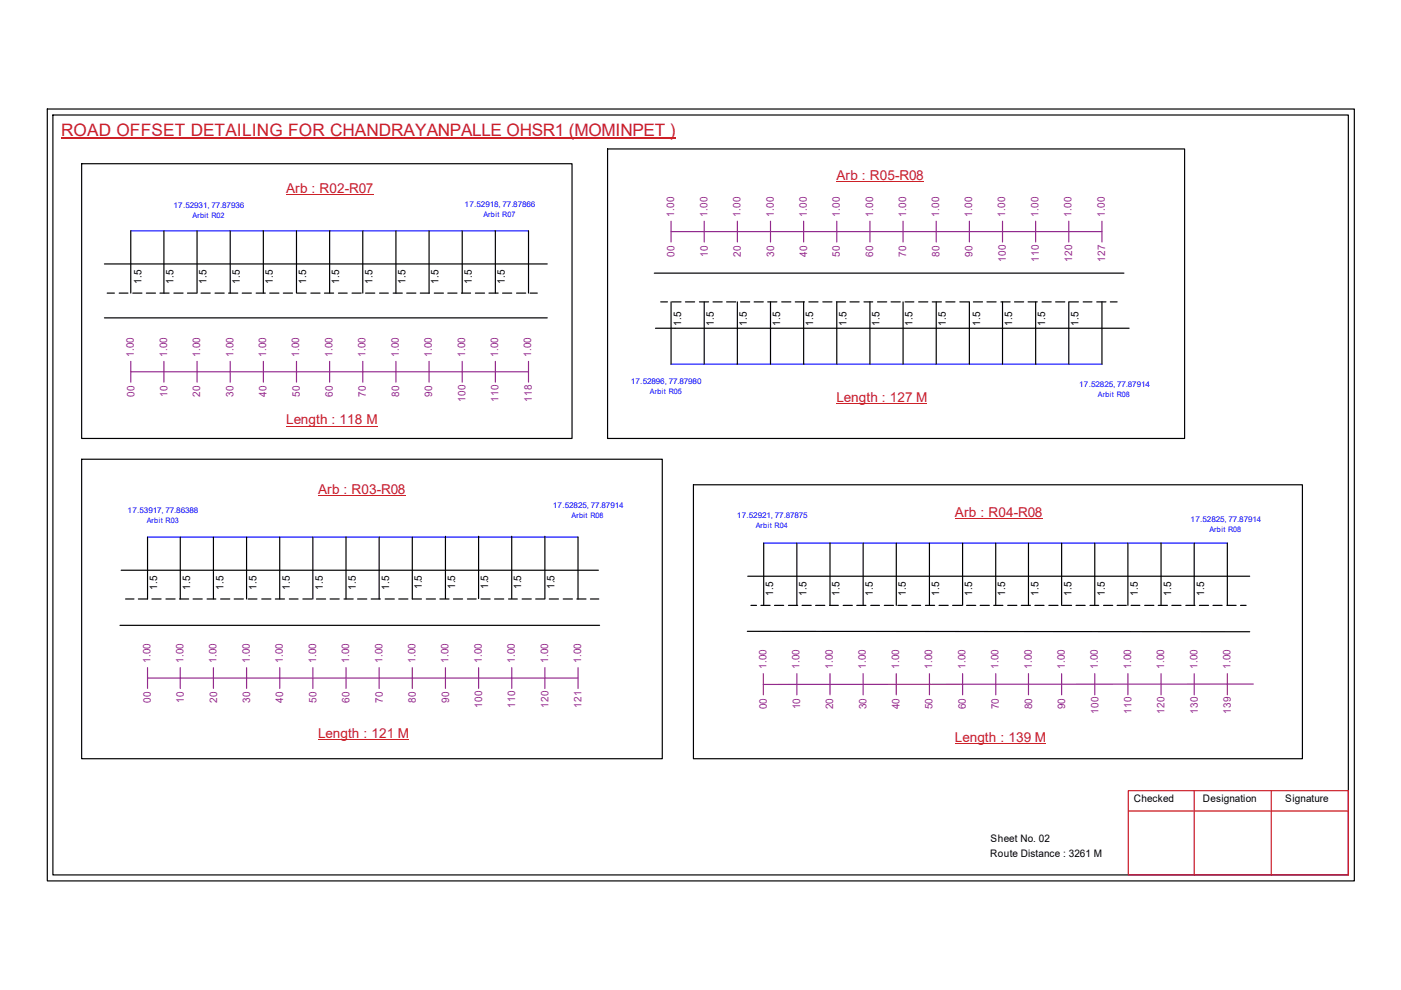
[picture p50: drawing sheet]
<svg xmlns="http://www.w3.org/2000/svg" width="297mm" height="210mm" viewBox="0 0 297 210" stroke-linecap="round" stroke-linejoin="round" font-family="sans-serif">
<defs><g id="words">
<text font-size="3.6" fill="#cd2027" x="13" y="28.9">ROAD OFFSET DETAILING FOR CHANDRAYANPALLE OHSR1 (MOMINPET )</text>
<g font-size="2.9" fill="#cd2027">
<text x="60.7" y="40.9">Arb : R02-R07</text>
<text x="177.3" y="38.2">Arb : R05-R08</text>
<text x="177.3" y="85.2">Length : 127 M</text>
<text x="60.7" y="90">Length : 118 M</text>
<text x="67.4" y="104.6">Arb : R03-R08</text>
<text x="202.5" y="109.6">Arb : R04-R08</text>
<text x="67.4" y="156.5">Length : 121 M</text>
<text x="202.5" y="157.3">Length : 139 M</text>
</g>
<g font-size="2.2" fill="#93278f">
<text x="143" y="46" transform="rotate(-90 143 46)">1.00</text>
<text x="150" y="46" transform="rotate(-90 150 46)">1.00</text>
<text x="157" y="46" transform="rotate(-90 157 46)">1.00</text>
<text x="164" y="46" transform="rotate(-90 164 46)">1.00</text>
<text x="171.1" y="46" transform="rotate(-90 171.1 46)">1.00</text>
<text x="178.1" y="46" transform="rotate(-90 178.1 46)">1.00</text>
<text x="185.1" y="46" transform="rotate(-90 185.1 46)">1.00</text>
<text x="192.1" y="46" transform="rotate(-90 192.1 46)">1.00</text>
<text x="199.1" y="46" transform="rotate(-90 199.1 46)">1.00</text>
<text x="206.1" y="46" transform="rotate(-90 206.1 46)">1.00</text>
<text x="213.1" y="46" transform="rotate(-90 213.1 46)">1.00</text>
<text x="220.2" y="46" transform="rotate(-90 220.2 46)">1.00</text>
<text x="227.2" y="46" transform="rotate(-90 227.2 46)">1.00</text>
<text x="234.2" y="46" transform="rotate(-90 234.2 46)">1.00</text>
<text x="143" y="54.4" transform="rotate(-90 143 54.4)">00</text>
<text x="150.1" y="54.4" transform="rotate(-90 150.1 54.4)">10</text>
<text x="157.1" y="54.4" transform="rotate(-90 157.1 54.4)">20</text>
<text x="164.1" y="54.4" transform="rotate(-90 164.1 54.4)">30</text>
<text x="171.2" y="54.4" transform="rotate(-90 171.2 54.4)">40</text>
<text x="178.1" y="54.4" transform="rotate(-90 178.1 54.4)">50</text>
<text x="185.1" y="54.4" transform="rotate(-90 185.1 54.4)">60</text>
<text x="192.1" y="54.4" transform="rotate(-90 192.1 54.4)">70</text>
<text x="199.2" y="54.4" transform="rotate(-90 199.2 54.4)">80</text>
<text x="206.2" y="54.4" transform="rotate(-90 206.2 54.4)">90</text>
<text x="213.2" y="55.5" transform="rotate(-90 213.2 55.5)">100</text>
<text x="220.3" y="55.5" transform="rotate(-90 220.3 55.5)">110</text>
<text x="227.3" y="55.5" transform="rotate(-90 227.3 55.5)">120</text>
<text x="234.3" y="55.5" transform="rotate(-90 234.3 55.5)">127</text>
<text x="28.4" y="75.7" transform="rotate(-90 28.4 75.7)">1.00</text>
<text x="35.4" y="75.7" transform="rotate(-90 35.4 75.7)">1.00</text>
<text x="42.5" y="75.7" transform="rotate(-90 42.5 75.7)">1.00</text>
<text x="49.5" y="75.7" transform="rotate(-90 49.5 75.7)">1.00</text>
<text x="56.4" y="75.7" transform="rotate(-90 56.4 75.7)">1.00</text>
<text x="63.5" y="75.7" transform="rotate(-90 63.5 75.7)">1.00</text>
<text x="70.5" y="75.7" transform="rotate(-90 70.5 75.7)">1.00</text>
<text x="77.5" y="75.7" transform="rotate(-90 77.5 75.7)">1.00</text>
<text x="84.5" y="75.7" transform="rotate(-90 84.5 75.7)">1.00</text>
<text x="91.6" y="75.7" transform="rotate(-90 91.6 75.7)">1.00</text>
<text x="98.6" y="75.7" transform="rotate(-90 98.6 75.7)">1.00</text>
<text x="105.6" y="75.7" transform="rotate(-90 105.6 75.7)">1.00</text>
<text x="112.6" y="75.7" transform="rotate(-90 112.6 75.7)">1.00</text>
<text x="28.5" y="84.2" transform="rotate(-90 28.5 84.2)">00</text>
<text x="35.5" y="84.2" transform="rotate(-90 35.5 84.2)">10</text>
<text x="42.5" y="84.2" transform="rotate(-90 42.5 84.2)">20</text>
<text x="49.5" y="84.2" transform="rotate(-90 49.5 84.2)">30</text>
<text x="56.5" y="84.2" transform="rotate(-90 56.5 84.2)">40</text>
<text x="63.5" y="84.2" transform="rotate(-90 63.5 84.2)">50</text>
<text x="70.6" y="84.2" transform="rotate(-90 70.6 84.2)">60</text>
<text x="77.6" y="84.2" transform="rotate(-90 77.6 84.2)">70</text>
<text x="84.6" y="84.2" transform="rotate(-90 84.6 84.2)">80</text>
<text x="91.6" y="84.2" transform="rotate(-90 91.6 84.2)">90</text>
<text x="98.7" y="85.2" transform="rotate(-90 98.7 85.2)">100</text>
<text x="105.7" y="85.2" transform="rotate(-90 105.7 85.2)">110</text>
<text x="112.7" y="85.2" transform="rotate(-90 112.7 85.2)">118</text>
<text x="31.9" y="140.6" transform="rotate(-90 31.9 140.6)">1.00</text>
<text x="38.9" y="140.6" transform="rotate(-90 38.9 140.6)">1.00</text>
<text x="45.9" y="140.6" transform="rotate(-90 45.9 140.6)">1.00</text>
<text x="53" y="140.6" transform="rotate(-90 53 140.6)">1.00</text>
<text x="60" y="140.6" transform="rotate(-90 60 140.6)">1.00</text>
<text x="67" y="140.6" transform="rotate(-90 67 140.6)">1.00</text>
<text x="74" y="140.6" transform="rotate(-90 74 140.6)">1.00</text>
<text x="81.1" y="140.6" transform="rotate(-90 81.1 140.6)">1.00</text>
<text x="88.1" y="140.6" transform="rotate(-90 88.1 140.6)">1.00</text>
<text x="95.1" y="140.6" transform="rotate(-90 95.1 140.6)">1.00</text>
<text x="102.1" y="140.6" transform="rotate(-90 102.1 140.6)">1.00</text>
<text x="109.2" y="140.6" transform="rotate(-90 109.2 140.6)">1.00</text>
<text x="116.2" y="140.6" transform="rotate(-90 116.2 140.6)">1.00</text>
<text x="123.2" y="140.6" transform="rotate(-90 123.2 140.6)">1.00</text>
<text x="162.5" y="141.9" transform="rotate(-90 162.5 141.9)">1.00</text>
<text x="169.5" y="141.9" transform="rotate(-90 169.5 141.9)">1.00</text>
<text x="176.6" y="141.9" transform="rotate(-90 176.6 141.9)">1.00</text>
<text x="183.6" y="141.9" transform="rotate(-90 183.6 141.9)">1.00</text>
<text x="190.6" y="141.9" transform="rotate(-90 190.6 141.9)">1.00</text>
<text x="197.7" y="141.9" transform="rotate(-90 197.7 141.9)">1.00</text>
<text x="204.7" y="141.9" transform="rotate(-90 204.7 141.9)">1.00</text>
<text x="211.7" y="141.9" transform="rotate(-90 211.7 141.9)">1.00</text>
<text x="218.7" y="141.9" transform="rotate(-90 218.7 141.9)">1.00</text>
<text x="225.8" y="141.9" transform="rotate(-90 225.8 141.9)">1.00</text>
<text x="232.8" y="141.9" transform="rotate(-90 232.8 141.9)">1.00</text>
<text x="239.8" y="141.9" transform="rotate(-90 239.8 141.9)">1.00</text>
<text x="246.8" y="141.9" transform="rotate(-90 246.8 141.9)">1.00</text>
<text x="253.9" y="141.9" transform="rotate(-90 253.9 141.9)">1.00</text>
<text x="260.9" y="141.9" transform="rotate(-90 260.9 141.9)">1.00</text>
<text x="32" y="149" transform="rotate(-90 32 149)">00</text>
<text x="39" y="149" transform="rotate(-90 39 149)">10</text>
<text x="46" y="149" transform="rotate(-90 46 149)">20</text>
<text x="53" y="149" transform="rotate(-90 53 149)">30</text>
<text x="60.1" y="149" transform="rotate(-90 60.1 149)">40</text>
<text x="67.1" y="149" transform="rotate(-90 67.1 149)">50</text>
<text x="74.1" y="149" transform="rotate(-90 74.1 149)">60</text>
<text x="81.1" y="149" transform="rotate(-90 81.1 149)">70</text>
<text x="88.2" y="149" transform="rotate(-90 88.2 149)">80</text>
<text x="95.2" y="149" transform="rotate(-90 95.2 149)">90</text>
<text x="102.2" y="150" transform="rotate(-90 102.2 150)">100</text>
<text x="109.3" y="150" transform="rotate(-90 109.3 150)">110</text>
<text x="116.3" y="150" transform="rotate(-90 116.3 150)">120</text>
<text x="123.3" y="150" transform="rotate(-90 123.3 150)">121</text>
<text x="162.6" y="150.4" transform="rotate(-90 162.6 150.4)">00</text>
<text x="169.6" y="150.4" transform="rotate(-90 169.6 150.4)">10</text>
<text x="176.7" y="150.4" transform="rotate(-90 176.7 150.4)">20</text>
<text x="183.7" y="150.4" transform="rotate(-90 183.7 150.4)">30</text>
<text x="190.7" y="150.4" transform="rotate(-90 190.7 150.4)">40</text>
<text x="197.7" y="150.4" transform="rotate(-90 197.7 150.4)">50</text>
<text x="204.8" y="150.4" transform="rotate(-90 204.8 150.4)">60</text>
<text x="211.8" y="150.4" transform="rotate(-90 211.8 150.4)">70</text>
<text x="218.8" y="150.4" transform="rotate(-90 218.8 150.4)">80</text>
<text x="225.8" y="150.4" transform="rotate(-90 225.8 150.4)">90</text>
<text x="232.9" y="151.4" transform="rotate(-90 232.9 151.4)">100</text>
<text x="239.9" y="151.4" transform="rotate(-90 239.9 151.4)">110</text>
<text x="246.9" y="151.4" transform="rotate(-90 246.9 151.4)">120</text>
<text x="254" y="151.4" transform="rotate(-90 254 151.4)">130</text>
<text x="261" y="151.4" transform="rotate(-90 261 151.4)">139</text>
</g>
<g font-size="2.2">
<text x="30" y="60.2" transform="rotate(-90 30 60.2)">1.5</text>
<text x="36.8" y="60.2" transform="rotate(-90 36.8 60.2)">1.5</text>
<text x="43.8" y="60.2" transform="rotate(-90 43.8 60.2)">1.5</text>
<text x="50.8" y="60.2" transform="rotate(-90 50.8 60.2)">1.5</text>
<text x="57.9" y="60.2" transform="rotate(-90 57.9 60.2)">1.5</text>
<text x="64.9" y="60.2" transform="rotate(-90 64.9 60.2)">1.5</text>
<text x="71.9" y="60.2" transform="rotate(-90 71.9 60.2)">1.5</text>
<text x="78.9" y="60.2" transform="rotate(-90 78.9 60.2)">1.5</text>
<text x="86" y="60.2" transform="rotate(-90 86 60.2)">1.5</text>
<text x="93" y="60.2" transform="rotate(-90 93 60.2)">1.5</text>
<text x="100" y="60.2" transform="rotate(-90 100 60.2)">1.5</text>
<text x="107.1" y="60.2" transform="rotate(-90 107.1 60.2)">1.5</text>
<text x="144.4" y="69.1" transform="rotate(-90 144.4 69.1)">1.5</text>
<text x="151.3" y="69.1" transform="rotate(-90 151.3 69.1)">1.5</text>
<text x="158.4" y="69.1" transform="rotate(-90 158.4 69.1)">1.5</text>
<text x="165.4" y="69.1" transform="rotate(-90 165.4 69.1)">1.5</text>
<text x="172.4" y="69.1" transform="rotate(-90 172.4 69.1)">1.5</text>
<text x="179.4" y="69.1" transform="rotate(-90 179.4 69.1)">1.5</text>
<text x="186.5" y="69.1" transform="rotate(-90 186.5 69.1)">1.5</text>
<text x="193.5" y="69.1" transform="rotate(-90 193.5 69.1)">1.5</text>
<text x="200.5" y="69.1" transform="rotate(-90 200.5 69.1)">1.5</text>
<text x="207.8" y="69.1" transform="rotate(-90 207.8 69.1)">1.5</text>
<text x="214.6" y="69.1" transform="rotate(-90 214.6 69.1)">1.5</text>
<text x="221.6" y="69.1" transform="rotate(-90 221.6 69.1)">1.5</text>
<text x="228.6" y="69.1" transform="rotate(-90 228.6 69.1)">1.5</text>
<text x="33.3" y="125.1" transform="rotate(-90 33.3 125.1)">1.5</text>
<text x="40.3" y="125.1" transform="rotate(-90 40.3 125.1)">1.5</text>
<text x="47.4" y="125.1" transform="rotate(-90 47.4 125.1)">1.5</text>
<text x="54.4" y="125.1" transform="rotate(-90 54.4 125.1)">1.5</text>
<text x="61.4" y="125.1" transform="rotate(-90 61.4 125.1)">1.5</text>
<text x="68.4" y="125.1" transform="rotate(-90 68.4 125.1)">1.5</text>
<text x="75.5" y="125.1" transform="rotate(-90 75.5 125.1)">1.5</text>
<text x="82.5" y="125.1" transform="rotate(-90 82.5 125.1)">1.5</text>
<text x="89.4" y="125" transform="rotate(-90 89.4 125)">1.5</text>
<text x="96.5" y="125" transform="rotate(-90 96.5 125)">1.5</text>
<text x="103.5" y="125" transform="rotate(-90 103.5 125)">1.5</text>
<text x="110.5" y="125" transform="rotate(-90 110.5 125)">1.5</text>
<text x="117.6" y="125" transform="rotate(-90 117.6 125)">1.5</text>
<text x="164" y="126.4" transform="rotate(-90 164 126.4)">1.5</text>
<text x="171" y="126.4" transform="rotate(-90 171 126.4)">1.5</text>
<text x="178" y="126.4" transform="rotate(-90 178 126.4)">1.5</text>
<text x="185" y="126.4" transform="rotate(-90 185 126.4)">1.5</text>
<text x="192.1" y="126.4" transform="rotate(-90 192.1 126.4)">1.5</text>
<text x="199.1" y="126.4" transform="rotate(-90 199.1 126.4)">1.5</text>
<text x="206.1" y="126.4" transform="rotate(-90 206.1 126.4)">1.5</text>
<text x="213.1" y="126.4" transform="rotate(-90 213.1 126.4)">1.5</text>
<text x="220.2" y="126.4" transform="rotate(-90 220.2 126.4)">1.5</text>
<text x="227.2" y="126.4" transform="rotate(-90 227.2 126.4)">1.5</text>
<text x="234.2" y="126.4" transform="rotate(-90 234.2 126.4)">1.5</text>
<text x="241.3" y="126.4" transform="rotate(-90 241.3 126.4)">1.5</text>
<text x="248.3" y="126.4" transform="rotate(-90 248.3 126.4)">1.5</text>
<text x="255.3" y="126.4" transform="rotate(-90 255.3 126.4)">1.5</text>
<text x="240.4" y="170.1">Checked</text>
<text x="255.1" y="170.1">Designation</text>
<text x="272.5" y="170.1">Signature</text>
<text x="210" y="178.6">Sheet No. 02</text>
<text x="209.9" y="181.7">Route Distance : 3261 M</text>
</g>
<g font-size="1.7" fill="#00f">
<text x="36.8" y="44.2">17.52931, 77.87936</text>
<text x="98.5" y="43.9">17.52918, 77.87866</text>
<text x="133.7" y="81.4">17.52896, 77.87980</text>
<text x="228.8" y="82">17.52825, 77.87914</text>
<text x="117.2" y="107.8">17.52825, 77.87914</text>
<text x="27" y="108.7">17.53917, 77.86388</text>
<text x="156.2" y="109.8">17.52921, 77.87875</text>
<text x="252.4" y="110.7">17.52825, 77.87914</text>
</g>
<g font-size="1.6" fill="#00f">
<text x="40.8" y="46.3">Arbit R02</text>
<text x="102.5" y="46.1">Arbit R07</text>
<text x="137.8" y="83.6">Arbit R05</text>
<text x="232.8" y="84.1">Arbit R08</text>
<text x="31.1" y="110.8">Arbit R03</text>
<text x="121.2" y="109.9">Arbit R08</text>
<text x="160.2" y="111.9">Arbit R04</text>
<text x="256.4" y="112.8">Arbit R08</text>
</g>
</g></defs>
<g fill="none" stroke="#000" stroke-width=".25">
<path d="M10 23.1h277.1v163.7h-277.1zM11.2 24.4h274.7v161.1h-274.7zM17.3 34.7h104v58.3h-104zM128.8 31.6h122.4v61.4h-122.4zM22.1 56h93.9M27.7 48.9v13.2M34.8 48.9v13.2M41.8 48.9v13.2M48.8 48.9v13.2M55.8 48.9v13.2M62.9 48.9v13.2M69.9 48.9v13.2"/>
<path d="M76.9 48.9v13.2M83.9 48.9v13.2M91 48.9v13.2M98 48.9v13.2M105 48.9v13.2M112.1 48.9v13.2M138.7 57.9h99.6M22.1 67.4h93.9M22.7 62.1h1.6M25.3 62.1h1.8M28.1 62.1h2M31 62.1h2"/>
<path d="M33.9 62.1h2M36.9 62.1h1.9M39.7 62.1h2M42.6 62.1h2M45.6 62.1h1.9M48.5 62.1h1.9M51.3 62.1h2M54.3 62.1h2M57.2 62.1h1.9M60.1 62.1h1.9M63 62.1h1.9M65.9 62.1h2"/>
<path d="M68.8 62.1h1.9M71.8 62.1h1.8M74.6 62.1h2M77.5 62.1h2M80.5 62.1h1.8M83.4 62.1h1.9M86.2 62.1h2M89.1 62.1h2M92.1 62.1h1.9M95 62.1h1.9M97.8 62.1h2M100.8 62.1h1.9"/>
<path d="M103.7 62.1h1.9M106.5 62.1h2M109.5 62.1h2M112.4 62.1h1.5M139 69.6h100.4M140.1 64h1.4M142.3 64v13.2M142.4 64h2M145.3 64h2M148.3 64h1.9M149.3 64v13.2M151.2 64h1.9"/>
<path d="M154 64h2M156.3 64v13.2M157 64h2M159.9 64h1.9M162.8 64h1.9M163.4 64v13.2M165.7 64h2M168.6 64h2M170.4 64v13.2M171.5 64h1.9M174.5 64h1.9M177.3 64h2"/>
<path d="M177.4 64v13.2M180.2 64h2M183.2 64h1.8M184.4 64v13.2M186.1 64h1.9M188.9 64h2M191.5 64v13.2M191.9 64h1.9M194.8 64h1.9M197.7 64h1.9M198.5 64v13.2M200.5 64h2"/>
<path d="M203.5 64h1.9M205.5 64v13.2M206.4 64h1.9M209.3 64h1.9M212.2 64h2M212.6 64v13.2M215.1 64h1.9M218 64h1.9M219.6 64v13.2M220.9 64h2M223.8 64h2M226.6 64v13.2"/>
<path d="M226.7 64h1.9M229.7 64h1.8M232.5 64h2M233.6 64v13.2M235.4 64h1.5M17.3 97.4h123.1v63.5h-123.1zM31.3 113.9v13.1h-2M38.2 113.9v13.1M45.3 113.9v13.1M52.3 113.9v13.1M59.3 113.9v13.1M66.3 113.9v13.1"/>
<path d="M73.4 113.9v13.1M80.4 113.9v13.1M87.4 113.9v13.1h2M94.4 113.7v13.2M101.5 113.7v13.2M108.5 113.7v13.2M115.5 113.7v13.2M122.6 113.9v13.1M147 102.8h129.1v58.1h-129.1zM161.9 115.1v13.3M168.9 115.1v13.3M176 115.1v13.3"/>
<path d="M183 115.1v13.3M190 115.1v13.3M197.1 115.1v13.3M204.1 115.1v13.3M211.1 115.1v13.3M218.1 115.1v13.3M225.1 115.1v13.3M232.1 115.1v13.3M239.1 115.1v13.3M246.2 115.1v13.3M253.2 115.1v13.3M260.2 115.1v13.3"/>
<path d="M25.4 132.6h101.7M25.7 120.9h101.2M26.6 127h1.8M32.2 127h2M35.2 127h1.9M38.1 127h1.9M40.9 127h2M43.9 127h1.9M46.8 127h1.9M49.7 127h1.9M52.6 127h1.9M55.5 127h1.9"/>
<path d="M58.4 127h1.9M61.3 127h1.9M64.2 127h2M67.1 127h1.9M70 127h1.9M72.9 127h2M75.8 127h2M78.7 127h1.9M81.7 127h1.9M84.5 127h2M90.4 127h1.9M93.3 127h1.9"/>
<path d="M96.1 127h2M99.1 127h1.9M102 127h1.9M104.9 127h1.9M107.8 127h1.9M110.7 127h1.9M113.6 127h1.9M116.5 127h1.9M119.4 127h2M122.3 127h1.9M125.2 127h1.8M158.5 133.9h106.5"/>
<path d="M158.5 122.2h106.5M159.2 128.4h1.2M161.3 128.4h2M164.2 128.4h2M167.2 128.4h1.9M170 128.4h2M172.9 128.4h2M175.9 128.4h1.9M178.8 128.4h1.9M181.6 128.4h2M184.6 128.4h1.9M187.5 128.4h1.9"/>
<path d="M190.4 128.4h1.9M193.3 128.4h1.9M196.2 128.4h2M199.1 128.4h1.9M202 128.4h1.9M204.9 128.4h2M207.8 128.4h2M210.7 128.4h1.9M213.7 128.4h1.9M216.5 128.4h2M219.4 128.4h2M222.4 128.4h1.9"/>
<path d="M225.3 128.4h1.9M228.1 128.4h2M231.1 128.4h1.9M234 128.4h1.9M236.9 128.4h1.9M239.8 128.4h1.9M242.7 128.4h1.9M245.6 128.4h1.9M248.5 128.4h1.9M251.4 128.4h2M254.3 128.4h1.9M257.2 128.4h1.9"/>
<path d="M260.1 128.4h2M263 128.4h1.2"/>
</g>
<path d="M239.2 167.6h46.7v17.9h-46.7zM239.2 172h46.7M253.2 167.6v17.9M269.5 167.6v17.9" fill="none" stroke="#cc1f26" stroke-width=".25"/>
<path d="M13 29.3h130.2" fill="none" stroke="#cd2027" stroke-width=".25"/>
<path d="M27.7 48.9h84.4M142.3 77.2h91.3M31.3 113.9h91.3M161.9 115.1h98.3" fill="none" stroke="#00f" stroke-width=".25"/>
<g fill="none" stroke="#93278f" stroke-width=".25">
<path d="M142.3 49.1h91.3M142.3 46.9v4.4M149.3 46.9v4.4M156.3 46.9v4.4M163.4 46.9v4.4M170.4 46.9v4.4M177.4 46.9v4.4M184.4 46.9v4.4M191.5 46.9v4.4M198.5 46.9v4.4M205.5 46.9v4.4M212.6 46.9v4.4"/>
<path d="M219.6 46.9v4.4M226.6 46.9v4.4M233.6 46.9v4.4M27.7 78.8h84.4M27.7 76.6v4.4M34.8 76.6v4.4M41.8 76.6v4.4M48.8 76.6v4.4M55.8 76.6v4.4M62.9 76.6v4.4M69.9 76.6v4.4M76.9 76.6v4.4"/>
<path d="M83.9 76.6v4.4M91 76.6v4.4M98 76.6v4.4M105 76.6v4.4M112.1 76.6v4.4M31.3 143.8h91.3M31.3 141.6v4.4M38.2 141.6v4.4M45.3 141.6v4.4M52.3 141.6v4.4M59.3 141.6v4.4M66.3 141.6v4.4"/>
<path d="M73.4 141.6v4.4M80.4 141.6v4.4M87.4 141.6v4.4M94.4 141.6v4.4M101.5 141.6v4.4M108.5 141.6v4.4M115.5 141.6v4.4M122.6 141.6v4.4M161.8 142.8v4.5M168.9 142.8v4.5M176 142.8v4.5M183 142.8v4.5"/>
<path d="M190 142.8v4.5M197.1 142.8v4.5M204.1 142.8v4.5M211.1 142.8v4.5M218.1 142.8v4.5M225.1 142.8v4.5M232.1 142.8v4.5M239.1 142.8v4.5M246.2 142.8v4.5M253.2 142.8v4.5M260.2 142.8v4.5M265.7 145l-103.9 .1"/>
</g>
<path d="M177.3 38.5h18.5M60.7 41.2h18.4M60.7 90.3h19.3M177.3 85.5h19.3M67.4 105h18.5M202.5 109.9h18.4M67.4 156.9h19.3M202.5 157.6h19.2" fill="none" stroke="#cd2027" stroke-width=".21"/>
<use href="#words"/>
</svg>
